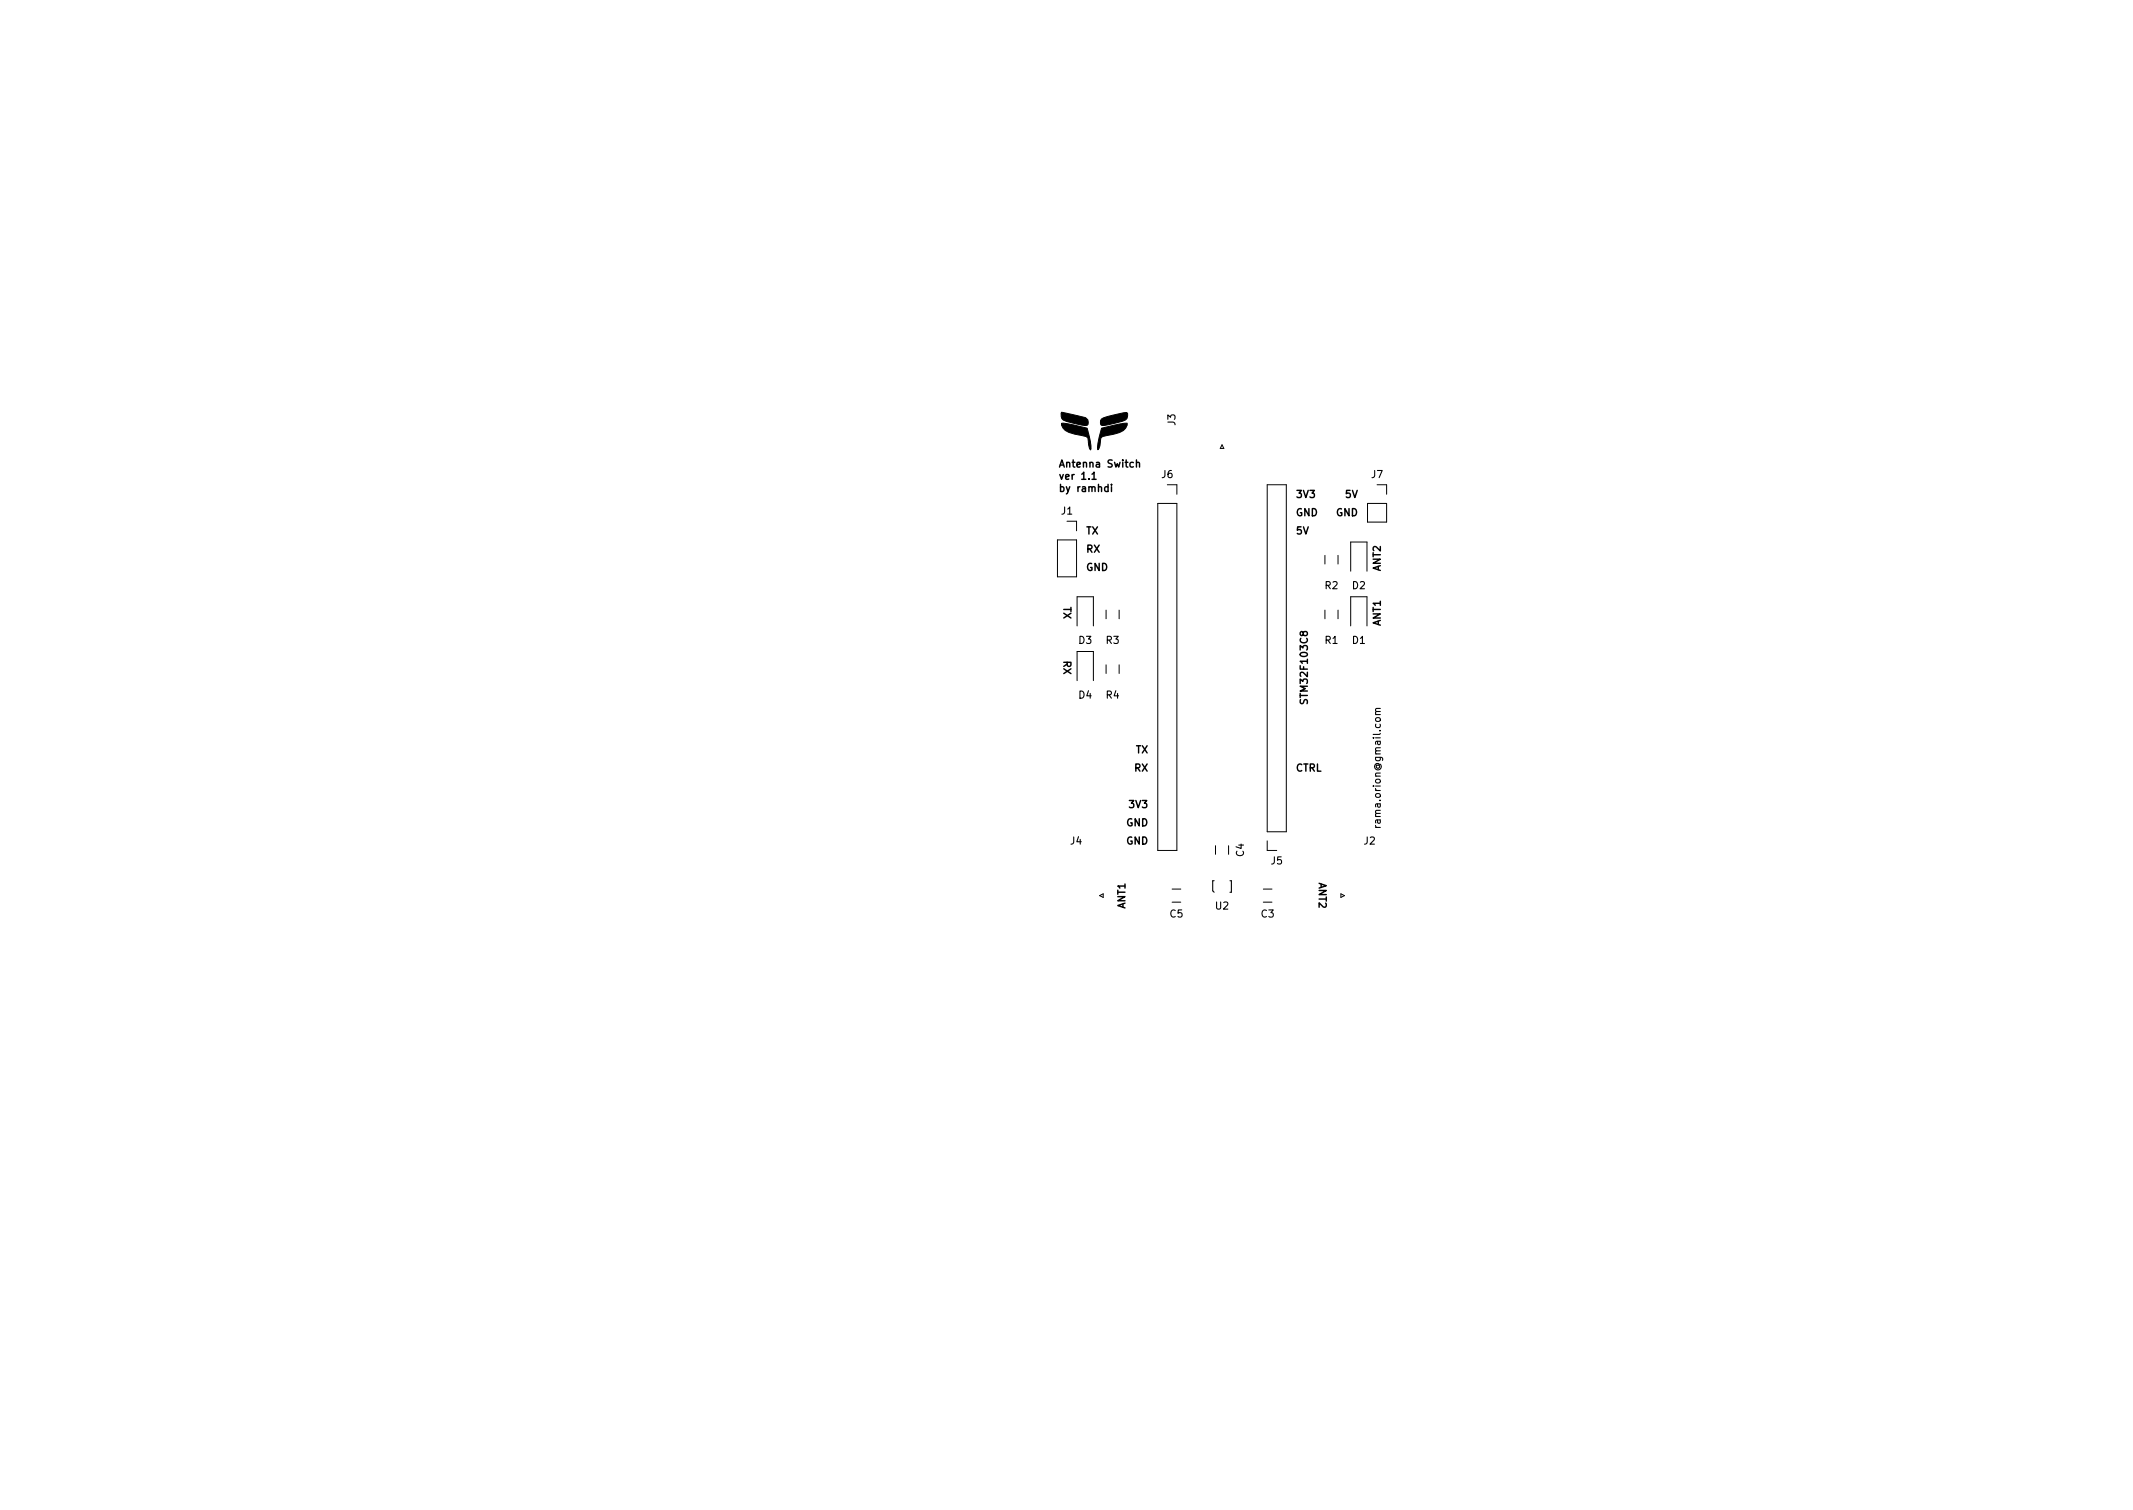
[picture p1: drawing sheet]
<svg xmlns="http://www.w3.org/2000/svg" width="297mm" height="210mm" viewBox="0 0 297 210" stroke-linecap="round" stroke-linejoin="round" font-family="sans-serif">
<defs><g id="words">
<g font-size="1.4">
<text x="163.7" y="59.2" transform="rotate(-90 163.7 59.2)">J3</text>
<text x="147.3" y="65.1">Antenna Switch</text>
<text x="147.3" y="66.8">ver 1.1</text>
<text x="147.3" y="68.5">by ramhdi</text>
<text x="147.8" y="71.6">J1</text>
<text x="161.8" y="66.6">J6</text>
<text x="180.3" y="71.9">GND</text>
<text x="180.3" y="69.3">3V3</text>
<text x="186.1" y="71.9">GND</text>
<text x="187.5" y="69.3">5V</text>
<text x="191" y="66.6">J7</text>
<text x="151.1" y="74.4">TX</text>
<text x="151.1" y="76.9">RX</text>
<text x="180.3" y="74.4">5V</text>
<text x="151.1" y="79.5">GND</text>
<text x="184.5" y="82">R2</text>
<text x="188.3" y="82">D2</text>
<text x="192.3" y="79.5" transform="rotate(-90 192.3 79.5)">ANT2</text>
<text x="148.1" y="84.4" transform="rotate(90 148.1 84.4)">TX</text>
<text x="150.2" y="89.6">D3</text>
<text x="154" y="89.6">R3</text>
<text x="184.5" y="89.6">R1</text>
<text x="188.3" y="89.6">D1</text>
<text x="192.3" y="87.2" transform="rotate(-90 192.3 87.2)">ANT1</text>
<text x="148.1" y="92" transform="rotate(90 148.1 92)">RX</text>
<text x="150.2" y="97.3">D4</text>
<text x="154" y="97.3">R4</text>
<text x="182.1" y="97.7" transform="rotate(-90 182.1 97.7)">STM32F103C8</text>
<text x="158.1" y="107.4">RX</text>
<text x="158.2" y="104.9">TX</text>
<text x="180.3" y="107.4">CTRL</text>
<text x="157.5" y="112.5">3V3</text>
<text x="149.1" y="117.6">J4</text>
<text x="156.9" y="117.6">GND</text>
<text x="156.9" y="115">GND</text>
<text x="173.2" y="119.2" transform="rotate(-90 173.2 119.2)">C4</text>
<text x="190" y="117.6">J2</text>
<text x="192.3" y="114.7" transform="rotate(-90 192.3 114.7)">rama.orion@gmail.com</text>
<text x="177" y="120.4">J5</text>
<text x="183.6" y="122.9" transform="rotate(90 183.6 122.9)">ANT2</text>
<text x="156.7" y="126.5" transform="rotate(-90 156.7 126.5)">ANT1</text>
<text x="162.9" y="127.7">C5</text>
<text x="169.3" y="126.6">U2</text>
<text x="175.6" y="127.7">C3</text>
</g>
</g></defs>
<path d="M192.2 98.6l-.6 .1v.2l.1 .2M191.6 114.9l.1 .3M191.6 115.2h.6M169.1 122.6h-.2v1.4l.2 .2M171.3 122.6h.2v1.6h-.2" fill="none" stroke="#000" stroke-width=".15"/>
<path d="M152.1 66l.3-.3v1M152.1 66.7h.5M154.8 67.4v.1M154.8 67.8v.6M158.3 64.5l.1-.1h.2l.1 .6M158.3 64v1" fill="none" stroke="#000" stroke-width=".2"/>
<g fill="none" stroke="#000" stroke-width=".14">
<path d="M147.3 75.2h2.6v5.1h-2.6zM148.6 72.6h1.3v1.3M161.2 70.1h2.7v48.3h-2.7zM162.6 67.5h1.3v1.3M170.2 61.9l.2 .5h-.5zM176.5 67.5h2.6v48.3h-2.6zM184.5 77.3v1.2M186.3 77.3v1.2M188.1 79.5v-4h2.3v4M190.4 70.1h2.7v2.6h-2.7zM191.8 67.5h1.3v1.3M150 87.2v-4.1h2.3v4.1"/>
<path d="M150 94.8v-4.1h2.3v4.1M154 85v1.2M154 92.6v1.2M155.9 85v1.2M155.9 92.6v1.2M184.5 85v1.2M186.3 85v1.2M188.1 87.2v-4.1h2.3v4.1M169.3 117.8v1.2M171.1 117.8v1.2M176.5 117.1v1.3h1.3M153.1 124.7l.5-.2v.5z"/>
<path d="M163.2 123.8h1.2M163.2 125.6h1.2M175.9 123.8h1.2M175.9 125.6h1.2M186.7 124.5l.5 .2-.5 .3z"/>
</g>
<path d="M147.8 57.4l2.9 .6a.81 .81 0 0 1 .8 1.1l-.1 .1-.3 .1-1.4-.3a3.8 3.8 0 0 1-1.8-.7l-.1-.3zM147.8 58.9l.8 .1 2.8 .6a7.5 7.5 0 0 1 .5 3.1 1.47 1.47 0 0 1-.3-1.3l-.1-.4-.2-.2a9 9 0 0 1-3-.9l-.3-.3-.2-.4zM153.4 59.6l2.5-.6 1.1-.1a1.39 1.39 0 0 1-1.1 1.3l-2.4 .6-.2 .2-.1 .5a1.7 1.7 0 0 1-.3 1.1 6.8 6.8 0 0 1 .5-3zM153.4 58.3l.8-.3 1.6-.4 1.1-.2 .1 .1a.95 .95 0 0 1-.6 1.1l-2 .5-.9 .1a.64 .64 0 0 1-.1-.9z" fill="#000" stroke="#000" stroke-width=".14"/>
<use href="#words"/>
</svg>
